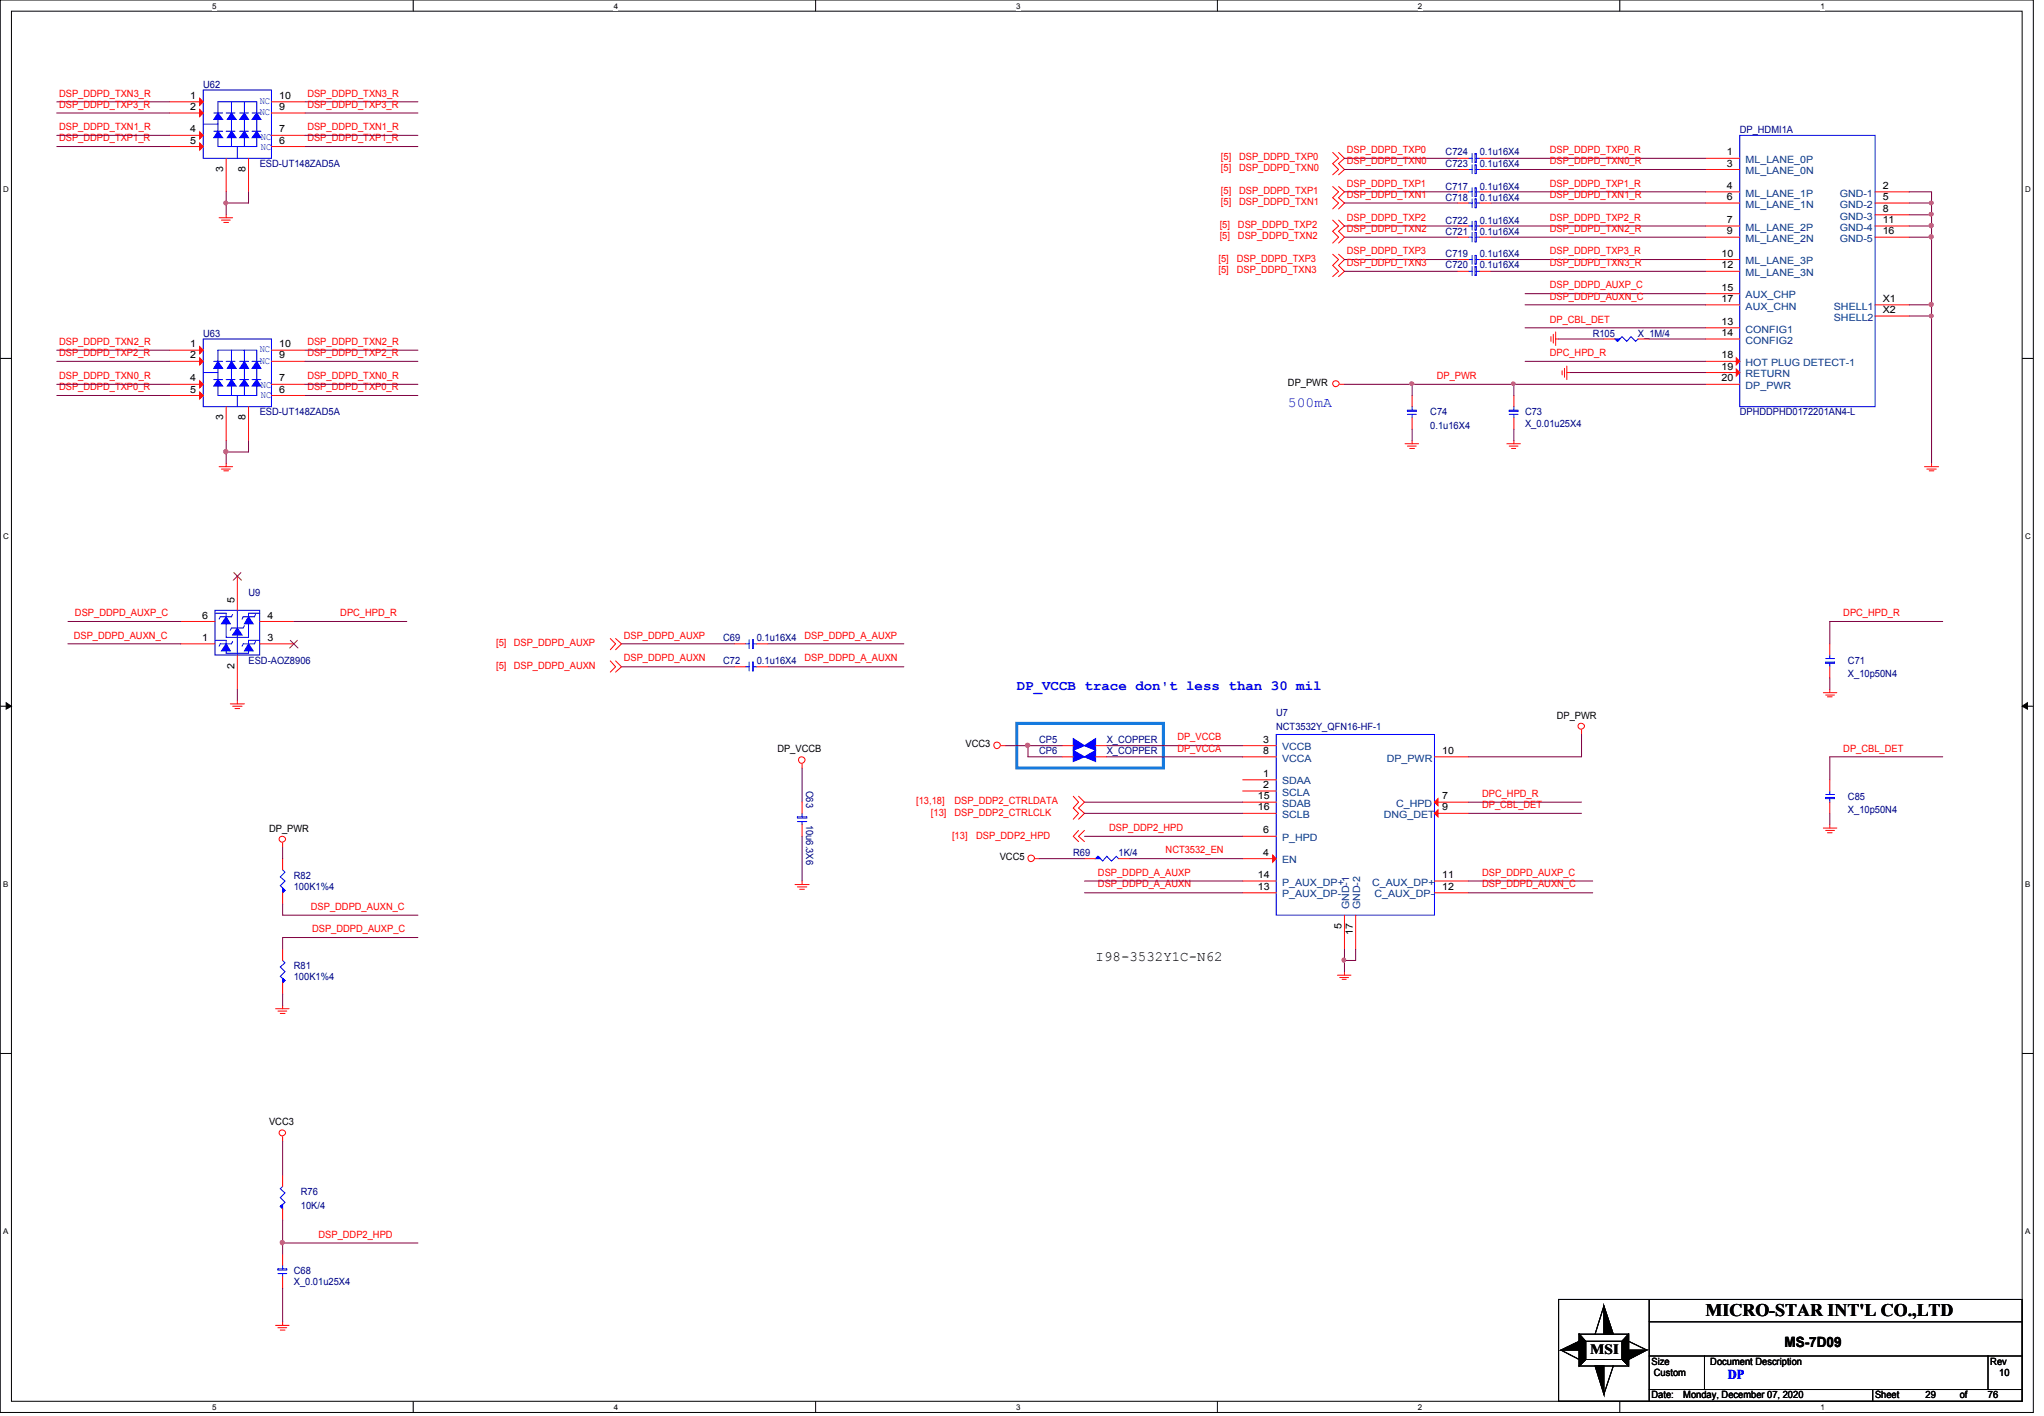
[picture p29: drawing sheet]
<svg xmlns="http://www.w3.org/2000/svg" width="294mm" height="204mm" viewBox="0 0 294 204" stroke-linecap="round" stroke-linejoin="round" font-family="sans-serif">
<defs><g id="words">
<text font-size="2.5" x="245.5" y="189.3">MICRO-STAR INT'L CO.,LTD</text>
<g font-size="2" fill="#00f">
<text x="185.4" y="58.6">500mA</text>
<text x="146.3" y="99.2">DP_VCCB trace don't less than 30 mil</text>
</g>
<g font-size="2">
<text x="157.7" y="138.3">I98-3532Y1C-N62</text>
<text x="228.9" y="194.7">MSI</text>
<text x="256.8" y="193.7">MS-7D09</text>
</g>
<text font-size="1.9" fill="#00f" x="248.7" y="198.4">DP</text>
<g font-size="1.4" fill="#f00">
<text x="8.5" y="13.9">DSP_DDPD_TXN3_R</text>
<text x="8.5" y="15.5">DSP_DDPD_TXP3_R</text>
<text x="44.2" y="13.9">DSP_DDPD_TXN3_R</text>
<text x="44.2" y="15.5">DSP_DDPD_TXP3_R</text>
<text x="8.5" y="20.3">DSP_DDPD_TXP1_R</text>
<text x="8.5" y="18.7">DSP_DDPD_TXN1_R</text>
<text x="44.2" y="20.3">DSP_DDPD_TXP1_R</text>
<text x="44.2" y="18.7">DSP_DDPD_TXN1_R</text>
<text x="175.7" y="23">[5]</text>
<text x="178.3" y="23">DSP_DDPD_TXP0</text>
<text x="193.8" y="22">DSP_DDPD_TXP0</text>
<text x="193.8" y="23.6">DSP_DDPD_TXN0</text>
<text x="223.1" y="22">DSP_DDPD_TXP0_R</text>
<text x="223.1" y="23.6">DSP_DDPD_TXN0_R</text>
<text x="175.7" y="24.6">[5]</text>
<text x="175.7" y="27.9">[5]</text>
<text x="175.7" y="29.5">[5]</text>
<text x="178.3" y="24.6">DSP_DDPD_TXN0</text>
<text x="178.3" y="27.9">DSP_DDPD_TXP1</text>
<text x="178.3" y="29.5">DSP_DDPD_TXN1</text>
<text x="193.8" y="26.8">DSP_DDPD_TXP1</text>
<text x="193.8" y="28.4">DSP_DDPD_TXN1</text>
<text x="223.1" y="26.8">DSP_DDPD_TXP1_R</text>
<text x="223.1" y="28.4">DSP_DDPD_TXN1_R</text>
<text x="175.6" y="32.8">[5]</text>
<text x="175.6" y="34.4">[5]</text>
<text x="178.2" y="32.8">DSP_DDPD_TXP2</text>
<text x="178.2" y="34.4">DSP_DDPD_TXN2</text>
<text x="193.8" y="31.7">DSP_DDPD_TXP2</text>
<text x="193.8" y="33.4">DSP_DDPD_TXN2</text>
<text x="223.1" y="31.7">DSP_DDPD_TXP2_R</text>
<text x="223.1" y="33.4">DSP_DDPD_TXN2_R</text>
<text x="175.4" y="37.7">[5]</text>
<text x="175.4" y="39.3">[5]</text>
<text x="178" y="37.7">DSP_DDPD_TXP3</text>
<text x="178" y="39.3">DSP_DDPD_TXN3</text>
<text x="193.8" y="36.6">DSP_DDPD_TXP3</text>
<text x="193.8" y="38.3">DSP_DDPD_TXN3</text>
<text x="223.1" y="36.6">DSP_DDPD_TXP3_R</text>
<text x="223.1" y="38.3">DSP_DDPD_TXN3_R</text>
<text x="223.1" y="41.5">DSP_DDPD_AUXP_C</text>
<text x="223.1" y="43.1">DSP_DDPD_AUXN_C</text>
<text x="223.1" y="46.4">DP_CBL_DET</text>
<text x="8.5" y="49.6">DSP_DDPD_TXN2_R</text>
<text x="8.5" y="51.2">DSP_DDPD_TXP2_R</text>
<text x="44.2" y="49.6">DSP_DDPD_TXN2_R</text>
<text x="44.2" y="51.2">DSP_DDPD_TXP2_R</text>
<text x="223.1" y="51.2">DPC_HPD_R</text>
<text x="8.5" y="56.1">DSP_DDPD_TXP0_R</text>
<text x="8.5" y="54.5">DSP_DDPD_TXN0_R</text>
<text x="44.2" y="56.1">DSP_DDPD_TXP0_R</text>
<text x="44.2" y="54.5">DSP_DDPD_TXN0_R</text>
<text x="206.8" y="54.5">DP_PWR</text>
<text x="10.8" y="88.6">DSP_DDPD_AUXP_C</text>
<text x="49" y="88.6">DPC_HPD_R</text>
<text x="265.3" y="88.6">DPC_HPD_R</text>
<text x="10.6" y="91.9">DSP_DDPD_AUXN_C</text>
<text x="71.4" y="93">[5]</text>
<text x="74" y="93">DSP_DDPD_AUXP</text>
<text x="89.8" y="95.2">DSP_DDPD_AUXN</text>
<text x="89.8" y="91.9">DSP_DDPD_AUXP</text>
<text x="115.8" y="95.2">DSP_DDPD_A_AUXN</text>
<text x="115.8" y="91.9">DSP_DDPD_A_AUXP</text>
<text x="71.4" y="96.2">[5]</text>
<text x="74" y="96.2">DSP_DDPD_AUXN</text>
<text x="169.5" y="106.5">DP_VCCB</text>
<text x="169.5" y="108.1">DP_VCCA</text>
<text x="265.3" y="108.1">DP_CBL_DET</text>
<text x="131.9" y="115.7">[13,18]</text>
<text x="134" y="117.3">[13]</text>
<text x="137.4" y="115.7">DSP_DDP2_CTRLDATA</text>
<text x="137.4" y="117.3">DSP_DDP2_CTRLCLK</text>
<text x="159.6" y="119.5">DSP_DDP2_HPD</text>
<text x="213.3" y="114.6">DPC_HPD_R</text>
<text x="213.3" y="116.2">DP_CBL_DET</text>
<text x="137" y="120.7">[13]</text>
<text x="140.5" y="120.7">DSP_DDP2_HPD</text>
<text x="158" y="126">DSP_DDPD_A_AUXP</text>
<text x="167.8" y="122.8">NCT3532_EN</text>
<text x="213.3" y="126">DSP_DDPD_AUXP_C</text>
<text x="44.7" y="130.9">DSP_DDPD_AUXN_C</text>
<text x="158" y="127.7">DSP_DDPD_A_AUXN</text>
<text x="213.3" y="127.7">DSP_DDPD_AUXN_C</text>
<text x="44.9" y="134.1">DSP_DDPD_AUXP_C</text>
<text x="45.8" y="178.1">DSP_DDP2_HPD</text>
</g>
<g font-size="1.4">
<text x="27.4" y="14.2">1</text>
<text x="27.4" y="15.8">2</text>
<text x="40.2" y="15.8">9</text>
<text x="40.2" y="14.2">10</text>
<text x="27.4" y="19">4</text>
<text x="27.4" y="20.7">5</text>
<text x="40.2" y="20.7">6</text>
<text x="40.2" y="19">7</text>
<text x="248.5" y="22.4">1</text>
<text x="248.5" y="24">3</text>
<text x="32.1" y="24.7" transform="rotate(-90 32.1 24.7)">3</text>
<text x="35.3" y="24.7" transform="rotate(-90 35.3 24.7)">8</text>
<text x="248.5" y="27.2">4</text>
<text x="248.5" y="28.8">6</text>
<text x="271" y="27.2">2</text>
<text x="271" y="28.8">5</text>
<text x="248.5" y="32.1">7</text>
<text x="248.5" y="33.7">9</text>
<text x="271" y="30.5">8</text>
<text x="271" y="32.1">11</text>
<text x="271" y="33.7">16</text>
<text x="247.8" y="36.9">10</text>
<text x="247.8" y="38.6">12</text>
<text x="247.8" y="41.8">15</text>
<text x="247.8" y="46.7">13</text>
<text x="247.8" y="43.4">17</text>
<text x="271" y="43.4">X1</text>
<text x="271" y="45">X2</text>
<text x="27.4" y="50">1</text>
<text x="27.4" y="51.6">2</text>
<text x="40.2" y="51.6">9</text>
<text x="40.2" y="50">10</text>
<text x="247.8" y="48.3">14</text>
<text x="247.8" y="51.6">18</text>
<text x="247.8" y="53.2">19</text>
<text x="27.4" y="54.9">4</text>
<text x="27.4" y="56.5">5</text>
<text x="40.2" y="56.5">6</text>
<text x="40.2" y="54.9">7</text>
<text x="185.4" y="55.5">DP_PWR</text>
<text x="247.8" y="54.9">20</text>
<text x="32.1" y="60.5" transform="rotate(-90 32.1 60.5)">3</text>
<text x="35.3" y="60.5" transform="rotate(-90 35.3 60.5)">8</text>
<text x="29.1" y="89">6</text>
<text x="33.7" y="86.7" transform="rotate(-90 33.7 86.7)">5</text>
<text x="38.5" y="89">4</text>
<text x="29.1" y="92.2">1</text>
<text x="38.5" y="92.2">3</text>
<text x="33.7" y="96.2" transform="rotate(-90 33.7 96.2)">2</text>
<text x="139" y="107.5">VCC3</text>
<text x="181.8" y="106.8">3</text>
<text x="224.1" y="103.4">DP_PWR</text>
<text x="111.9" y="108.2">DP_VCCB</text>
<text x="181.8" y="111.8">1</text>
<text x="181.8" y="113.4">2</text>
<text x="181.8" y="108.5">8</text>
<text x="207.6" y="108.5">10</text>
<text x="38.7" y="119.6">DP_PWR</text>
<text x="181.1" y="115">15</text>
<text x="181.1" y="116.6">16</text>
<text x="181.8" y="119.9">6</text>
<text x="207.6" y="116.6">9</text>
<text x="207.6" y="115">7</text>
<text x="143.9" y="123.8">VCC5</text>
<text x="181.8" y="123.1">4</text>
<text x="181.1" y="126.3">14</text>
<text x="181.1" y="128">13</text>
<text x="207.6" y="126.3">11</text>
<text x="207.6" y="128">12</text>
<text x="193.1" y="133.6" transform="rotate(-90 193.1 133.6)">5</text>
<text x="194.7" y="134.5" transform="rotate(-90 194.7 134.5)">17</text>
<text x="38.7" y="161.9">VCC3</text>
<text x="237.7" y="196.3">Size</text>
<text x="238" y="198">Custom</text>
<text x="246.2" y="196.3">Document Description</text>
<text x="286.5" y="196.3">Rev</text>
<text x="287.7" y="198">10</text>
<text x="237.7" y="201.2">Date:</text>
<text x="242.3" y="201.2">Monday, December 07, 2020</text>
<text x="269.9" y="201.2">Sheet</text>
<text x="277.2" y="201.2">29</text>
<text x="282.1" y="201.2">of</text>
<text x="286.1" y="201.2">76</text>
</g>
<g font-size="1.4" fill="#000080">
<text x="29.2" y="12.6">U62</text>
<text x="208.1" y="22.4">C724</text>
<text x="213" y="22.4">0.1u16X4</text>
<text x="250.4" y="19.1">DP_HDMI1A</text>
<text x="37.4" y="24">ESD-UT148ZAD5A</text>
<text x="208.1" y="28.9">C718</text>
<text x="208.1" y="24">C723</text>
<text x="208.1" y="27.3">C717</text>
<text x="213" y="28.9">0.1u16X4</text>
<text x="213" y="24">0.1u16X4</text>
<text x="213" y="27.3">0.1u16X4</text>
<text x="208.1" y="32.2">C722</text>
<text x="208.1" y="33.8">C721</text>
<text x="213" y="32.2">0.1u16X4</text>
<text x="213" y="33.8">0.1u16X4</text>
<text x="208.1" y="37">C719</text>
<text x="208.1" y="38.6">C720</text>
<text x="213" y="37">0.1u16X4</text>
<text x="213" y="38.6">0.1u16X4</text>
<text x="29.2" y="48.4">U63</text>
<text x="229.2" y="48.4">R105</text>
<text x="235.8" y="48.4">X_1M/4</text>
<text x="37.4" y="59.8">ESD-UT148ZAD5A</text>
<text x="205.9" y="59.8">C74</text>
<text x="219.5" y="59.8">C73</text>
<text x="250.4" y="59.8">DPHDDPHD0172201AN4-L</text>
<text x="205.9" y="61.7">0.1u16X4</text>
<text x="219.5" y="61.4">X_0.01u25X4</text>
<text x="35.8" y="85.8">U9</text>
<text x="35.8" y="95.5">ESD-AOZ8906</text>
<text x="104.1" y="95.5">C72</text>
<text x="104.1" y="92.3">C69</text>
<text x="108.9" y="95.5">0.1u16X4</text>
<text x="108.9" y="92.3">0.1u16X4</text>
<text x="266" y="95.5">C71</text>
<text x="266" y="97.5">X_10p50N4</text>
<text x="149.6" y="106.9">CP5</text>
<text x="159.3" y="106.9">X_COPPER</text>
<text x="183.7" y="103">U7</text>
<text x="183.7" y="105">NCT3532Y_QFN16-HF-1</text>
<text x="116" y="113.8" transform="rotate(90 116 113.8)">C63</text>
<text x="149.6" y="108.5">CP6</text>
<text x="159.3" y="108.5">X_COPPER</text>
<text x="116" y="118.6" transform="rotate(90 116 118.6)">10u6.3X6</text>
<text x="266" y="115.1">C85</text>
<text x="266" y="117">X_10p50N4</text>
<text x="154.5" y="123.2">R69</text>
<text x="161" y="123.2">1K/4</text>
<text x="42.3" y="126.4">R82</text>
<text x="42.3" y="128">100K1%4</text>
<text x="42.3" y="139.4">R81</text>
<text x="42.3" y="141.1">100K1%4</text>
<text x="43.3" y="172">R76</text>
<text x="43.3" y="173.9">10K/4</text>
<text x="42.3" y="183.3">C68</text>
<text x="42.3" y="184.9">X_0.01u25X4</text>
</g>
<g font-size="1.4" fill="#00f">
<text x="37.4" y="14.9">NC</text>
<text x="37.4" y="16.5">NC</text>
<text x="37.5" y="20.2">NC</text>
<text x="37.5" y="21.6">NC</text>
<text x="37.4" y="50.6">NC</text>
<text x="37.4" y="52.3">NC</text>
<text x="37.5" y="55.9">NC</text>
<text x="37.5" y="57.3">NC</text>
</g>
<g font-size="1.4" fill="#004080">
<text x="251.2" y="23.5">ML_LANE_0P</text>
<text x="251.2" y="25.1">ML_LANE_0N</text>
<text x="251.2" y="28.3">ML_LANE_1P</text>
<text x="251.2" y="29.9">ML_LANE_1N</text>
<text x="264.8" y="28.3">GND-1</text>
<text x="264.8" y="29.9">GND-2</text>
<text x="251.2" y="33.2">ML_LANE_2P</text>
<text x="251.2" y="34.8">ML_LANE_2N</text>
<text x="264.8" y="31.6">GND-3</text>
<text x="264.8" y="33.2">GND-4</text>
<text x="264.8" y="34.8">GND-5</text>
<text x="251.2" y="38">ML_LANE_3P</text>
<text x="251.2" y="39.7">ML_LANE_3N</text>
<text x="251.2" y="47.8">CONFIG1</text>
<text x="251.2" y="42.9">AUX_CHP</text>
<text x="251.2" y="44.5">AUX_CHN</text>
<text x="263.9" y="44.5">SHELL1</text>
<text x="263.9" y="46.1">SHELL2</text>
<text x="251.2" y="49.4">CONFIG2</text>
<text x="251.2" y="52.7">HOT PLUG DETECT-1</text>
<text x="251.2" y="54.3">RETURN</text>
<text x="251.2" y="56">DP_PWR</text>
<text x="184.5" y="107.9">VCCB</text>
<text x="184.5" y="112.9">SDAA</text>
<text x="184.5" y="109.6">VCCA</text>
<text x="199.6" y="109.6">DP_PWR</text>
<text x="184.5" y="114.5">SCLA</text>
<text x="184.5" y="116.1">SDAB</text>
<text x="184.5" y="117.7">SCLB</text>
<text x="199.2" y="117.7">DNG_DET</text>
<text x="201" y="116.1">C_HPD</text>
<text x="184.5" y="124.2">EN</text>
<text x="184.5" y="121">P_HPD</text>
<text x="184.5" y="127.4">P_AUX_DP+</text>
<text x="184.5" y="129.1">P_AUX_DP-</text>
<text x="194.2" y="130.8" transform="rotate(-90 194.2 130.8)">GND-1</text>
<text x="195.8" y="130.8" transform="rotate(-90 195.8 130.8)">GND-2</text>
<text x="197.5" y="127.4">C_AUX_DP+</text>
<text x="197.8" y="129.1">C_AUX_DP-</text>
</g>
<g font-size="1.1">
<text x="30.5" y="1.3">5</text>
<text x="88.3" y="1.3">4</text>
<text x="146.3" y="1.3">3</text>
<text x="204.1" y="1.3">2</text>
<text x="262" y="1.3">1</text>
<text x=".5" y="27.6">D</text>
<text x="291.5" y="27.6">D</text>
<text x=".5" y="77.6">C</text>
<text x="291.5" y="77.6">C</text>
<text x=".5" y="127.6">B</text>
<text x="291.5" y="127.6">B</text>
<text x=".5" y="177.5">A</text>
<text x="291.5" y="177.5">A</text>
<text x="30.5" y="202.9">5</text>
<text x="88.3" y="202.9">4</text>
<text x="146.3" y="202.9">3</text>
<text x="204.1" y="202.9">2</text>
<text x="262" y="202.9">1</text>
</g>
</g></defs>
<path d="M0 0h292.7v203.2h-292.7zM1.6 1.6h289.4v200h-289.4z" fill="none" stroke="#000" stroke-width=".14"/>
<g fill="#fff">
<path d="M30.5 .3h.6v1.2h-.6z"/>
<path d="M30.5 201.9h.6v1.2h-.6z"/>
</g>
<path d="M59.5 0v1.6M59.5 201.6v1.6" fill="none" stroke="#000" stroke-width=".14"/>
<g fill="#fff">
<path d="M88.3 .3h.6v1.2h-.6z"/>
<path d="M88.3 201.9h.6v1.2h-.6z"/>
</g>
<path d="M117.4 0v1.6M117.4 201.6v1.6" fill="none" stroke="#000" stroke-width=".14"/>
<g fill="#fff">
<path d="M146.3 .3h.6v1.2h-.6z"/>
<path d="M146.3 201.9h.6v1.2h-.6z"/>
</g>
<path d="M175.2 0v1.6M175.2 201.6v1.6" fill="none" stroke="#000" stroke-width=".14"/>
<g fill="#fff">
<path d="M204.1 .3h.6v1.2h-.6z"/>
<path d="M204.1 201.9h.6v1.2h-.6z"/>
</g>
<path d="M233.1 0v1.6M233.1 201.6v1.6" fill="none" stroke="#000" stroke-width=".14"/>
<g fill="#fff">
<path d="M262 .3h.6v1.2h-.6z"/>
<path d="M262 201.9h.6v1.2h-.6z"/>
<path d="M.5 26.6h.7v1.3h-.7z"/>
<path d="M291.5 26.6h.7v1.3h-.7z"/>
<path d="M.5 76.5h.7v1.3h-.7z"/>
<path d="M291.5 76.5h.7v1.3h-.7z"/>
</g>
<path d="M0 51.6h1.6M291 51.6h1.7" fill="none" stroke="#000" stroke-width=".14"/>
<g fill="#fff">
<path d="M.5 126.6h.6v1.2h-.6z"/>
<path d="M291.5 126.6h.6v1.2h-.6z"/>
</g>
<path d="M0 101.6h1.6M.9 101.1l.7 .5-.7 .4zM291 101.6h1.7M291 101.6l.8-.5v.9z" fill="none" stroke="#000" stroke-width=".14"/>
<path d="M.9 101.1l.7 .5-.7 .4zM291 101.6l.8-.5v.9z" fill="#000"/>
<g fill="#fff">
<path d="M.5 176.5h.6v1.3h-.6z"/>
<path d="M291.5 176.5h.6v1.3h-.6z"/>
</g>
<g fill="none" stroke="#000" stroke-width=".14">
<path d="M0 151.6h1.6M291 151.6h1.7M224.3 186.9h66.7v14.7h-66.7zM224.7 194.2l2.6-1.2v1.2zM224.7 194.2l2.6 1.4M227.3 191.9l.9 1.1v2.6l-.9 .9zM227.3 191.9l.9 1.1M227.3 191.9h7.1v4.6h-7.1zM228.2 195.6l-.9 .9M228.2 193h5.3v2.6h-5.3zM229.6 196.5h1.2v4.1zM230.8 187.9l1.4 4h-1.4z"/>
<path d="M230.8 187.9l-1.2 4M232.2 196.5l-1.4 4.1M233.5 195.6l.9 .9M234.4 193l2.6 1.2M234.4 194.2h2.6l-2.6 1.4zM234.4 191.9v4.6l-.9-.9v-2.6zM234.4 191.9l-.9 1.1M237.4 199.9h53.6M237.4 195.1h53.6M237.4 190.2h53.6M237.4 186.9v14.7M245.3 195.1v4.8"/>
<path d="M269.5 199.9v1.7M286.1 195.1v4.8"/>
</g>
<path d="M146.3 104.1h21.1v6.4h-21.1z" fill="none" stroke="#0080ff" stroke-width=".42"/>
<g fill="none" stroke="#f00" stroke-width=".14">
<path d="M31.5 31.3h2M31.9 31.7h1.2M32.2 32h.7M32.6 30.9v.4M191.8 21.9l.9 .9-.9 .7 .9 .9-.9 .7M191.8 26.8l.9 .8-.9 .8 .9 .8-.9 .9M191.8 31.7l.9 .8-.9 .8 .9 .8-.9 .9M191.8 36.6l.9 .7-.9 .9 .9 .8-.9 .8M192.7 21.9l.8 .9-.8 .7 .8 .9-.8 .7M192.7 26.8l.8 .8-.8 .8 .8 .8-.8 .9M192.7 31.7l.8 .8-.8 .8 .8 .8-.8 .9M192.7 36.6l.8 .7-.8 .9 .8 .8-.8 .8"/>
<path d="M192.8 55.3h.7M223.2 48.4v.7M223.6 48.1v1.3M223.9 48.8h.4M223.9 47.8v1.9M224.8 53.3v.6M225.2 53v1.3M225.5 53.6h.5M225.5 52.7v1.9M31.5 67.1h2M31.9 67.5h1.2M32.2 67.7h.7"/>
<path d="M32.6 66.6v.5M202.2 63.8h2M202.6 64.2h1.2M202.9 64.5h.7M203.2 63.4v.4M216.9 63.8h1.9M217.2 64.2h1.3M217.6 64.5h.5M217.9 63.4v.4M277 67.1h2M277.3 67.5h1.4M277.7 67.7h.6"/>
<path d="M278 66.6v.5M87.8 91.9l.8 .7-.8 .9M87.8 95.1l.8 .8-.8 .8M88.6 91.9l.8 .7-.8 .9M88.6 95.1l.8 .8-.8 .8M262.4 99.7h2M262.8 100h1.2M263.4 99.1v.6M33.1 101.3h2.1M33.5 101.6h1.3M33.8 101.9h.7M34.2 100.8v.5"/>
<path d="M115.4 109.9v.6M144.1 107.3h.6M154.5 114.6l.7 .8-.7 .9 .7 .7-.7 .9M155.2 114.6l.9 .8-.9 .9 .9 .7-.9 .9M155.2 119.5l-.7 .8 .7 .8M156.1 119.5l-.9 .8 .9 .8M227.6 105v.7M262.4 119.1h2M262.8 119.5h1.2M263 100.2h.7M263 119.8h.7M263.4 118.6v.5"/>
<path d="M40.7 121.2v.7M114.4 127.3h2.1M114.8 127.6h1.3M115.1 127.9h.7M115.4 126.7v.6M149 123.5h.6M193.5 139.8v.5M39.7 145.1h1.9M40 145.5h1.3M40.3 145.8h.7M40.7 144.7v.4M192.5 140.3h1.9"/>
<path d="M192.8 140.6h1.3M193.2 140.9h.6M40.7 163.5v.7M39.7 190.7h1.9M40 191h1.3M40.3 191.4h.7M40.7 190.2v.5"/>
<circle cx="192.3" cy="55.2" r=".45"/>
<circle cx="115.4" cy="109.3" r=".48"/>
<circle cx="143.5" cy="107.2" r=".48"/>
<circle cx="227.6" cy="104.5" r=".45"/>
<circle cx="40.6" cy="120.7" r=".45"/>
<circle cx="148.4" cy="123.5" r=".48"/>
<circle cx="40.6" cy="163" r=".45"/>
</g>
<g fill="#000">
<path d="M224.7 194.2l2.6-1.2v1.2zM230.8 187.9l1.4 4h-1.4zM234.4 194.2h2.6l-2.6 1.4zM229.6 196.5h1.2v4.1z"/>
<path d="M227.3 191.9l.9 1.1v2.6l-.9 .9z" fill-rule="evenodd"/>
<path d="M227.3 191.9l.9 1.1v2.6l-.9 .9z" fill-rule="evenodd"/>
<path d="M227.3 191.9l.9 1.1v2.6l-.9 .9z" fill-rule="evenodd"/>
<path d="M234.4 191.9v4.6l-.9-.9v-2.6z" fill-rule="evenodd"/>
<path d="M234.4 191.9v4.6l-.9-.9v-2.6z" fill-rule="evenodd"/>
<path d="M234.4 191.9v4.6l-.9-.9v-2.6z" fill-rule="evenodd"/>
</g>
<path d="M32.6 91h.1" fill="none" stroke="#00f" stroke-width=".14"/>
<path d="M34.2 90.3l.6 1.1h-1.3z" fill-rule="evenodd" fill="#00f"/>
<path d="M30.9 87.8h6.5v6.4h-6.5zM34.2 90.3l.6 1.1h-1.3z" fill="none" stroke="#00f" stroke-width=".14"/>
<path d="M35.8 88.7l.6 1h-1.2z" fill-rule="evenodd" fill="#00f"/>
<path d="M35.8 88.7l.6 1h-1.2z" fill="none" stroke="#00f" stroke-width=".14"/>
<path d="M32.6 92.6l.5 1h-1.2z" fill-rule="evenodd" fill="#00f"/>
<path d="M32.6 92.6l.5 1h-1.2z" fill="none" stroke="#00f" stroke-width=".14"/>
<path d="M32.6 88.7l.5 1h-1.2z" fill-rule="evenodd" fill="#00f"/>
<path d="M31.7 92.6h1.6M31.7 88.7l-.2 .4M32.6 88.7l.5 1h-1.2zM32.6 94h1.6M33.3 90.3h1.7M33.5 88.4l-.2 .3M35 92.6h1.6M35 88.7l-.2 .4M36.8 88.4l-.2 .3" fill="none" stroke="#00f" stroke-width=".14"/>
<path d="M35.8 92.6l.6 1h-1.2z" fill-rule="evenodd" fill="#00f"/>
<g fill="none" stroke="#00f" stroke-width=".14">
<path d="M211.4 29.2h.5M211.9 28.6v1.3M212.3 28.6h.2v1.3h-.2zM212.5 29.2h.5M29.2 48.8h9.9v9.7h-9.9zM30.9 88.2h1.7v.5M30.9 92.1h1.7v.7M31.7 88.7h1.6M31.7 92.6l-.2 .4M32.6 89.7v2h3.2v-2M32.6 93.6v.4M33.3 90.3l-.2 .4"/>
<path d="M33.5 92.3l-.2 .3M34.2 87.8v2.9M34.2 91.4v2.8M35 88.7h1.6M35 92.6l-.2 .4M35.2 90l-.2 .3M35.8 92.6l.6 1h-1.2zM35.8 93.6v.4h-1.6M36.8 92.3l-.2 .3M37.4 92.1h-1.6v.7M37.4 88.2h-1.6v.5"/>
</g>
<path d="M209.8 29.2h1.6M213 29.2h1.6M26 89.4h4.9M26 92.6h4.9M34.2 82.9v4.9M34.2 94.2v4.9M37.4 92.6h4.9M37.4 89.4h4.9" fill="none" stroke="#f00" stroke-width=".14"/>
<path d="M33.7 82.4l1.1 1.1M34.7 82.4l-1.1 1.1M41.8 92.1l1.1 1.1M42.8 92.1l-1.1 1.1" fill="none" stroke="#804000" stroke-width=".14"/>
<path d="M35.2 52l.6 1h-1.3z" fill-rule="evenodd" fill="#00f"/>
<path d="M35.2 52l.6 1h-1.3z" fill="none" stroke="#00f" stroke-width=".14"/>
<path d="M35.2 54.6l.6 .9h-1.3z" fill-rule="evenodd" fill="#00f"/>
<path d="M35.2 54.6l.6 .9h-1.3z" fill="none" stroke="#00f" stroke-width=".14"/>
<path d="M37 52l.5 1h-1.2z" fill-rule="evenodd" fill="#00f"/>
<path d="M37 52l.5 1h-1.2z" fill="none" stroke="#00f" stroke-width=".14"/>
<path d="M37 54.6l.5 .9h-1.2z" fill-rule="evenodd" fill="#00f"/>
<path d="M37 54.6l.5 .9h-1.2z" fill="none" stroke="#00f" stroke-width=".14"/>
<path d="M31.4 52l.6 1h-1.2z" fill-rule="evenodd" fill="#00f"/>
<path d="M31.4 52l.6 1h-1.2z" fill="none" stroke="#00f" stroke-width=".14"/>
<path d="M31.4 54.6l.6 .9h-1.2z" fill-rule="evenodd" fill="#00f"/>
<path d="M31.4 54.6l.6 .9h-1.2z" fill="none" stroke="#00f" stroke-width=".14"/>
<path d="M33.3 52l.7 1h-1.3z" fill-rule="evenodd" fill="#00f"/>
<path d="M33.3 52l.7 1h-1.3z" fill="none" stroke="#00f" stroke-width=".14"/>
<path d="M33.3 54.6l.7 .9h-1.3z" fill-rule="evenodd" fill="#00f"/>
<g fill="none" stroke="#00f" stroke-width=".14">
<path d="M29.2 53.6h2.2M30.8 52h1.2M30.8 54.6h1.2M31.4 50.4h5.6v6.5h-5.6zM32.6 52h1.2M32.6 54.6h1.2M33.3 54.6l.7 .9h-1.3zM33.3 50.4v6.5M34.2 56.9v1.6M34.5 52h1.3M34.5 54.6h1.3M35.2 50.4v6.5"/>
<path d="M36.3 52h1.2M36.3 54.6h1.2"/>
</g>
<path d="M39.1 56.9h4.8" fill="none" stroke="#f00" stroke-width=".14"/>
<path d="M28.7 49.9l.5 .5-.5 .5z" fill="#f00"/>
<path d="M24.4 50.4h4.8M28.7 49.9l.5 .5-.5 .5z" fill="none" stroke="#f00" stroke-width=".14"/>
<path d="M28.7 54.8l.5 .5-.5 .5z" fill="#f00"/>
<path d="M24.4 55.3h4.8M28.7 54.8l.5 .5-.5 .5z" fill="none" stroke="#f00" stroke-width=".14"/>
<path d="M28.7 51.5l.5 .5-.5 .5z" fill="#f00"/>
<path d="M24.4 52h4.8M28.7 51.5l.5 .5-.5 .5zM32.6 58.5v4.9" fill="none" stroke="#f00" stroke-width=".14"/>
<path d="M28.7 56.4l.5 .5-.5 .5z" fill="#f00"/>
<g fill="none" stroke="#f00" stroke-width=".14">
<path d="M245.5 22.8h4.9M245.5 24.4h4.9M245.5 27.6h4.9M245.5 29.2h4.9M245.5 32.5h4.9M245.5 34.1h4.9M245.5 37.3h4.9M245.5 39h4.9M269.9 27.6h4.9M269.9 29.2h4.9M269.9 30.9h4.9M269.9 32.5h4.9"/>
<path d="M269.9 34.1h4.9M24.4 56.9h4.8M28.7 56.4l.5 .5-.5 .5zM35.8 58.5v4.9M39.1 55.3h4.8M39.1 52h4.8M39.1 50.4h4.8M245.5 47.2h4.9M245.5 48.8h4.9M245.5 42.2h4.9M245.5 43.9h4.9"/>
</g>
<path d="M250.4 19.5h19.5v39h-19.5z" fill="none" stroke="#00f" stroke-width=".14"/>
<path d="M249.9 51.5l.5 .5-.5 .5z" fill="#f00"/>
<path d="M245.5 52h4.9M249.9 51.5l.5 .5-.5 .5z" fill="none" stroke="#f00" stroke-width=".14"/>
<path d="M249.9 53.1l.5 .5-.5 .5z" fill="#f00"/>
<path d="M209.8 22.8h1.6M213 22.8h1.6M245.5 53.6h4.9M245.5 55.3h4.9M249.9 53.1l.5 .5-.5 .5zM269.9 43.9h4.9M269.9 45.5h4.9M115.4 115.4v1.6M115.4 118.6v1.7" fill="none" stroke="#f00" stroke-width=".14"/>
<path d="M211.4 22.8h.5M211.9 22.1v1.3M212.3 22.1h.2v1.3h-.2zM212.5 22.8h.5M232.5 48.8l.3 .3 .7-.7 .6 .7 .6-.7 .7 .7 .4-.3M114.8 117.5h1.3v.2h-1.3zM114.8 118.2h1.3M115.4 117v.5M115.4 118.2v.4" fill="none" stroke="#00f" stroke-width=".14"/>
<path d="M232.5 48.8h.6l-.3 .3 .3-.3-.3 .3z" fill-rule="evenodd" fill="#00f"/>
<path d="M232.5 48.8h.6l-.3 .3 .3-.3-.3 .3zM157.7 123.5l.3-.3 .7 .7 .6-.7 .7 .7 .7-.7 .3 .3" fill="none" stroke="#00f" stroke-width=".14"/>
<path d="M230.8 48.8h1.7M235.8 48.8h1.6" fill="none" stroke="#f00" stroke-width=".14"/>
<path d="M158 123.2l.4 .3h-.7l.3-.3 .4 .3z" fill-rule="evenodd" fill="#00f"/>
<path d="M211.4 24.4h.5M211.9 23.7v1.3M212.3 23.7h.2v1.3h-.2zM212.5 24.4h.5M158 123.2l.4 .3h-.7l.3-.3 .4 .3zM40.7 170.7l-.4 .3 .7 .6-.7 .7 .7 .7-.7 .6 .4 .3" fill="none" stroke="#00f" stroke-width=".14"/>
<path d="M209.8 24.4h1.6M213 24.4h1.6M156.1 123.5h1.6M161 123.5h1.6" fill="none" stroke="#f00" stroke-width=".14"/>
<path d="M40.3 173.6l.4-.3v.6l-.4-.3 .4-.3z" fill-rule="evenodd" fill="#00f"/>
<path d="M107.3 95.9h.5M107.8 95.3v1.2M108.3 95.3h.1v1.2h-.1zM108.4 95.9h.5M40.7 125.1l.3 .4-.7 .7 .7 .5-.7 .7 .7 .7-.3 .3M40.3 173.6l.4-.3v.6l-.4-.3 .4-.3z" fill="none" stroke="#00f" stroke-width=".14"/>
<path d="M105.7 95.9h1.6M108.9 95.9h1.6M40.7 173.9v1.6M40.7 169.1v1.6" fill="none" stroke="#f00" stroke-width=".14"/>
<path d="M40.7 127.8l.3 .3-.3 .3v-.6l.3 .3z" fill-rule="evenodd" fill="#00f"/>
<path d="M29.2 13h9.9v9.8h-9.9zM40.7 127.8l.3 .3-.3 .3v-.6l.3 .3z" fill="none" stroke="#00f" stroke-width=".14"/>
<path d="M40.7 128.4v1.7M40.7 123.5v1.6" fill="none" stroke="#f00" stroke-width=".14"/>
<path d="M35.2 16.3l.6 .9h-1.3z" fill-rule="evenodd" fill="#00f"/>
<path d="M35.2 16.3l.6 .9h-1.3z" fill="none" stroke="#00f" stroke-width=".14"/>
<path d="M35.2 18.9l.6 .9h-1.3z" fill-rule="evenodd" fill="#00f"/>
<path d="M35.2 18.9l.6 .9h-1.3z" fill="none" stroke="#00f" stroke-width=".14"/>
<path d="M37 16.3l.5 .9h-1.2z" fill-rule="evenodd" fill="#00f"/>
<path d="M37 16.3l.5 .9h-1.2z" fill="none" stroke="#00f" stroke-width=".14"/>
<path d="M37 18.9l.5 .9h-1.2z" fill-rule="evenodd" fill="#00f"/>
<path d="M37 18.9l.5 .9h-1.2z" fill="none" stroke="#00f" stroke-width=".14"/>
<path d="M31.4 16.3l.6 .9h-1.2z" fill-rule="evenodd" fill="#00f"/>
<path d="M31.4 16.3l.6 .9h-1.2z" fill="none" stroke="#00f" stroke-width=".14"/>
<path d="M31.4 18.9l.6 .9h-1.2z" fill-rule="evenodd" fill="#00f"/>
<path d="M31.4 18.9l.6 .9h-1.2z" fill="none" stroke="#00f" stroke-width=".14"/>
<path d="M33.3 16.3l.7 .9h-1.3z" fill-rule="evenodd" fill="#00f"/>
<path d="M33.3 16.3l.7 .9h-1.3z" fill="none" stroke="#00f" stroke-width=".14"/>
<path d="M33.3 18.9l.7 .9h-1.3z" fill-rule="evenodd" fill="#00f"/>
<g fill="none" stroke="#00f" stroke-width=".14">
<path d="M29.2 17.9h2.2M30.8 16.3h1.2M30.8 18.9h1.2M31.4 14.6h5.6v6.5h-5.6zM32.6 16.3h1.2M32.6 18.9h1.2M33.3 18.9l.7 .9h-1.3zM33.3 14.6v6.5M34.5 16.3h1.3M34.5 18.9h1.3M35.2 14.6v6.5M36.3 16.3h1.2"/>
<path d="M36.3 18.9h1.2M34.2 21.1v1.7"/>
</g>
<path d="M39.1 21.1h4.8" fill="none" stroke="#f00" stroke-width=".14"/>
<path d="M28.7 14.1l.5 .5-.5 .6z" fill="#f00"/>
<path d="M24.4 14.6h4.8M28.7 14.1l.5 .5-.5 .6z" fill="none" stroke="#f00" stroke-width=".14"/>
<path d="M28.7 19l.5 .5-.5 .5z" fill="#f00"/>
<path d="M24.4 19.5h4.8M28.7 19l.5 .5-.5 .5z" fill="none" stroke="#f00" stroke-width=".14"/>
<path d="M28.7 15.7l.5 .6-.5 .5z" fill="#f00"/>
<path d="M24.4 16.3h4.8M28.7 15.7l.5 .6-.5 .5zM32.6 22.8v4.8" fill="none" stroke="#f00" stroke-width=".14"/>
<path d="M28.7 20.6l.5 .5-.5 .5z" fill="#f00"/>
<path d="M39.1 19.5h4.8M39.1 16.3h4.8M39.1 14.6h4.8M24.4 21.1h4.8M28.7 20.6l.5 .5-.5 .5zM35.8 22.8v4.8M203.2 56.9v1.6M203.2 60.1v1.6M40.7 180.4v1.6M40.7 183.6v1.7" fill="none" stroke="#f00" stroke-width=".14"/>
<path d="M202.6 59h1.2v.2h-1.2zM202.6 59.6h1.2M203.2 58.5v.5M203.2 59.6v.5M40 183.2h1.3M40 182.5h1.3v.2h-1.3zM40.7 182v.5M40.7 183.2v.4" fill="none" stroke="#00f" stroke-width=".14"/>
<path d="M156.1 107.3l1.6-1v1.7z" fill="#00f"/>
<path d="M156.1 107.3l1.6-1v1.7z" fill="none" stroke="#00f" stroke-width=".14"/>
<path d="M154.5 106.3l1.6 1-1.6 .7z" fill="#00f"/>
<path d="M217.2 59.6h1.3M217.2 59h1.3v.2h-1.3zM217.9 58.5v.5M217.9 59.6v.5M262.8 94.7h1.2M262.8 95.3h1.2v.1h-1.2zM263.4 95.4v.5M263.4 94.2v.5M154.5 106.3l1.6 1-1.6 .7z" fill="none" stroke="#00f" stroke-width=".14"/>
<path d="M217.9 56.9v1.6M217.9 60.1v1.6M263.4 95.9v1.6M263.4 92.6v1.6M152.9 107.3h1.6M157.7 107.3h1.6" fill="none" stroke="#f00" stroke-width=".14"/>
<path d="M156.1 108.9l1.6-.9v1.6z" fill="#00f"/>
<path d="M156.1 108.9l1.6-.9v1.6z" fill="none" stroke="#00f" stroke-width=".14"/>
<path d="M154.5 108l1.6 .9-1.6 .7z" fill="#00f"/>
<path d="M211.4 37.3h.5M211.9 36.7v1.3M212.3 36.7h.2v1.3h-.2zM212.5 37.3h.5M154.5 108l1.6 .9-1.6 .7zM183.7 105.7h22.8v26h-22.8z" fill="none" stroke="#00f" stroke-width=".14"/>
<path d="M209.8 37.3h1.6M213 37.3h1.6M152.9 108.9h1.6M157.7 108.9h1.6M178.9 112.2h4.8M178.9 113.8h4.8M178.9 107.3h4.8" fill="none" stroke="#f00" stroke-width=".14"/>
<path d="M183.2 123l.5 .5-.5 .5z" fill="#f00"/>
<path d="M178.9 123.5h4.8M178.9 120.3h4.8M183.2 123l.5 .5-.5 .5zM193.5 131.7v4.9" fill="none" stroke="#f00" stroke-width=".14"/>
<path d="M207 114.9v1l-.5-.5z" fill="#f00"/>
<path d="M206.5 115.4h4.9M206.5 108.9h4.9M207 114.9v1l-.5-.5zM178.9 126.7h4.8M178.9 128.4h4.8M206.5 128.4h4.9M206.5 126.7h4.9" fill="none" stroke="#f00" stroke-width=".14"/>
<path d="M206.5 117l.5-.5v1z" fill="#f00"/>
<path d="M209.8 32.5h1.6M213 32.5h1.6M105.7 92.6h1.6M108.9 92.6h1.6M178.9 108.9h4.8M178.9 115.4h4.8M178.9 117h4.8M206.5 117l.5-.5v1zM206.5 117h4.9M263.4 115.4v1.6M263.4 112.2v1.6M195.1 131.7v4.9" fill="none" stroke="#f00" stroke-width=".14"/>
<g fill="none" stroke="#00f" stroke-width=".14">
<path d="M211.4 32.5h.5M211.9 31.8v1.3M212.3 31.8h.2v1.3h-.2zM212.5 32.5h.5M107.3 92.6h.5M107.8 92v1.3M108.3 92h.1v1.3h-.1zM108.4 92.6h.5M262.8 114.3h1.2M262.8 114.7h1.2v.2h-1.2zM263.4 114.9v.5M263.4 113.8v.5"/>
<path d="M40.7 138.2l.3 .3-.7 .6 .7 .7-.7 .7 .7 .6-.3 .3"/>
</g>
<path d="M40.7 140.8l.3 .3-.3 .3v-.6l.3 .3z" fill-rule="evenodd" fill="#00f"/>
<g fill="none" stroke="#00f" stroke-width=".14">
<path d="M211.4 27.6h.5M211.4 34.1h.5M211.4 39h.5M211.9 27v1.3M211.9 33.4v1.4M211.9 38.4v1.2M212.3 27h.2v1.3h-.2zM212.3 33.4h.2v1.4h-.2zM212.3 38.4h.2v1.2h-.2zM212.5 27.6h.5M212.5 34.1h.5M212.5 39h.5"/>
<path d="M40.7 140.8l.3 .3-.3 .3v-.6l.3 .3z"/>
</g>
<path d="M209.8 27.6h1.6M209.8 34.1h1.6M209.8 39h1.6M213 27.6h1.6M213 34.1h1.6M213 39h1.6M40.7 136.6v1.6M40.7 141.4v1.6" fill="none" stroke="#f00" stroke-width=".14"/>
<path d="M34.2 99.1v1.7M263.4 97.5v1.6M279.6 89.4h-16.2v3.2M144.7 107.3h3.3v1.6M211.4 115.4h16.2M263.4 117v1.6M279.6 108.9h-16.2v3.3" fill="none" stroke="#800040" stroke-width=".14"/>
<circle cx="147.9" cy="107.2" r=".31" fill="#f0f"/>
<circle cx="147.9" cy="107.2" r=".31" fill="none" stroke="#f0f" stroke-width=".14"/>
<path d="M8.2 19.5h16.2M8.2 14.6h16.2M8.2 21.1h16.2M148 107.3h4.9M227.6 105.7v3.2M156.1 128.4h22.8M156.1 126.7h22.8M40.7 178.8v1.6" fill="none" stroke="#800040" stroke-width=".14"/>
<circle cx="40.6" cy="178.8" r=".31" fill="#f0f"/>
<circle cx="40.6" cy="178.8" r=".31" fill="none" stroke="#f0f" stroke-width=".14"/>
<path d="M32.6 27.6v1.6M32.6 29.2v1.7M35.8 27.6v1.6h-3.2M35.8 63.4v1.6h-3.2v1.6M89.4 95.9h16.3M89.4 92.6h16.3M110.5 95.9h19.6M110.5 92.6h19.6M159.3 107.3h19.6M162.6 123.5h16.3" fill="none" stroke="#800040" stroke-width=".14"/>
<circle cx="32.5" cy="29.2" r=".28" fill="#f0f"/>
<circle cx="32.5" cy="29.2" r=".28" fill="none" stroke="#f0f" stroke-width=".14"/>
<path d="M32.6 63.4v1.6" fill="none" stroke="#800040" stroke-width=".14"/>
<circle cx="32.5" cy="65" r=".31" fill="#f0f"/>
<circle cx="32.5" cy="65" r=".31" fill="none" stroke="#f0f" stroke-width=".14"/>
<g fill="none" stroke="#800040" stroke-width=".14">
<path d="M8.2 16.3h16.2M43.9 19.5h16.3M43.9 14.6h16.3M43.9 16.3h16.3M43.9 21.1h16.3M8.2 56.9h16.2M8.2 55.3h16.2M8.2 50.4h16.2M8.2 52h16.2M43.9 56.9h16.3M43.9 55.3h16.3M43.9 50.4h16.3"/>
<path d="M43.9 52h16.3M9.8 89.4h16.2M9.8 92.6h16.2M42.3 89.4h16.2M115.4 110.5v4.9M148 108.9h4.9M156.1 117h22.8M156.1 115.4h22.8M159.3 108.9h19.6M211.4 117h16.2M211.4 108.9h16.2M40.7 130.1v1.6h19.5"/>
<path d="M40.7 121.9v1.6M60.2 134.9h-19.5v1.7M115.4 120.3v6.4M149.6 123.5h6.5M156.1 120.3h22.8M195.1 136.6v1.6h-1.6v1.6M211.4 126.7h17.8M211.4 128.4h17.8M40.7 143v1.7M40.7 164.2v4.9M40.7 175.5v3.3h19.5M40.7 185.3v4.9"/>
</g>
<circle cx="193.4" cy="138.1" r=".28" fill="#f0f"/>
<circle cx="193.4" cy="138.1" r=".28" fill="none" stroke="#f0f" stroke-width=".14"/>
<g fill="none" stroke="#800040" stroke-width=".14">
<path d="M193.5 22.8h16.3M193.5 24.4h16.3M193.5 27.6h16.3M193.5 29.2h16.3M193.5 32.5h16.3M193.5 34.1h16.3M193.5 37.3h16.3M193.5 39h16.3M214.6 22.8h30.9M214.6 24.4h30.9M214.6 27.6h30.9M214.6 29.2h30.9"/>
<path d="M214.6 32.5h30.9M214.6 34.1h30.9M214.6 37.3h30.9M214.6 39h30.9M193.5 55.3h24.4v1.6M193.5 136.6v1.6"/>
</g>
<circle cx="203.2" cy="55.2" r=".28" fill="#f0f"/>
<circle cx="203.2" cy="55.2" r=".28" fill="none" stroke="#f0f" stroke-width=".14"/>
<path d="M203.2 55.3v1.6M217.9 55.3h27.6" fill="none" stroke="#800040" stroke-width=".14"/>
<path d="M217.7 55h.3l.1 .2-.3 .3-.2-.3z" fill-rule="evenodd" fill="#f0f"/>
<path d="M217.7 55h.3l.1 .2-.3 .3-.2-.3z" fill="none" stroke="#f0f" stroke-width=".14"/>
<path d="M274.8 27.6h3.2v1.6h-3.2M219.5 42.2h26M219.5 43.9h26M219.5 47.2h26M219.5 52h26M224.3 48.8h6.5M226 53.6h19.5M237.4 48.8h8.1M203.2 61.7v1.7M217.9 61.7v1.7" fill="none" stroke="#800040" stroke-width=".14"/>
<circle cx="278" cy="29.2" r=".28" fill="#f0f"/>
<circle cx="278" cy="29.2" r=".28" fill="none" stroke="#f0f" stroke-width=".14"/>
<path d="M278 29.2v1.7h-3.2" fill="none" stroke="#800040" stroke-width=".14"/>
<circle cx="278" cy="30.8" r=".28" fill="#f0f"/>
<circle cx="278" cy="30.8" r=".28" fill="none" stroke="#f0f" stroke-width=".14"/>
<path d="M278 30.9v1.6h-3.2" fill="none" stroke="#800040" stroke-width=".14"/>
<circle cx="278" cy="32.5" r=".31" fill="#f0f"/>
<circle cx="278" cy="32.5" r=".31" fill="none" stroke="#f0f" stroke-width=".14"/>
<path d="M274.8 34.1h3.2M278 32.5v1.6M278 34.1v9.8" fill="none" stroke="#800040" stroke-width=".14"/>
<circle cx="278" cy="34.1" r=".31" fill="#f0f"/>
<circle cx="278" cy="34.1" r=".31" fill="none" stroke="#f0f" stroke-width=".14"/>
<path d="M274.8 43.9h3.2" fill="none" stroke="#800040" stroke-width=".14"/>
<circle cx="278" cy="43.8" r=".31" fill="#f0f"/>
<circle cx="278" cy="43.8" r=".31" fill="none" stroke="#f0f" stroke-width=".14"/>
<path d="M274.8 45.5h3.2M278 43.9v1.6M278 45.5v21.1" fill="none" stroke="#800040" stroke-width=".14"/>
<circle cx="278" cy="45.5" r=".28" fill="#f0f"/>
<circle cx="278" cy="45.5" r=".28" fill="none" stroke="#f0f" stroke-width=".14"/>
<circle cx="147.9" cy="107.2" r=".31" fill="#f0f"/>
<circle cx="147.9" cy="107.2" r=".31" fill="none" stroke="#f0f" stroke-width=".14"/>
<circle cx="40.6" cy="178.8" r=".31" fill="#f0f"/>
<circle cx="40.6" cy="178.8" r=".31" fill="none" stroke="#f0f" stroke-width=".14"/>
<circle cx="32.5" cy="29.2" r=".28" fill="#f0f"/>
<circle cx="32.5" cy="29.2" r=".28" fill="none" stroke="#f0f" stroke-width=".14"/>
<circle cx="32.5" cy="65" r=".31" fill="#f0f"/>
<circle cx="32.5" cy="65" r=".31" fill="none" stroke="#f0f" stroke-width=".14"/>
<circle cx="193.4" cy="138.1" r=".28" fill="#f0f"/>
<circle cx="193.4" cy="138.1" r=".28" fill="none" stroke="#f0f" stroke-width=".14"/>
<circle cx="203.2" cy="55.2" r=".28" fill="#f0f"/>
<circle cx="203.2" cy="55.2" r=".28" fill="none" stroke="#f0f" stroke-width=".14"/>
<path d="M217.7 55h.3l.1 .2-.3 .3-.2-.3z" fill-rule="evenodd" fill="#f0f"/>
<path d="M217.7 55h.3l.1 .2-.3 .3-.2-.3z" fill="none" stroke="#f0f" stroke-width=".14"/>
<circle cx="278" cy="29.2" r=".28" fill="#f0f"/>
<circle cx="278" cy="29.2" r=".28" fill="none" stroke="#f0f" stroke-width=".14"/>
<circle cx="278" cy="30.8" r=".28" fill="#f0f"/>
<circle cx="278" cy="30.8" r=".28" fill="none" stroke="#f0f" stroke-width=".14"/>
<circle cx="278" cy="32.5" r=".31" fill="#f0f"/>
<circle cx="278" cy="32.5" r=".31" fill="none" stroke="#f0f" stroke-width=".14"/>
<circle cx="278" cy="34.1" r=".31" fill="#f0f"/>
<circle cx="278" cy="34.1" r=".31" fill="none" stroke="#f0f" stroke-width=".14"/>
<circle cx="278" cy="43.8" r=".31" fill="#f0f"/>
<circle cx="278" cy="43.8" r=".31" fill="none" stroke="#f0f" stroke-width=".14"/>
<circle cx="278" cy="45.5" r=".28" fill="#f0f"/>
<circle cx="278" cy="45.5" r=".28" fill="none" stroke="#f0f" stroke-width=".14"/>
<use href="#words"/>
</svg>
